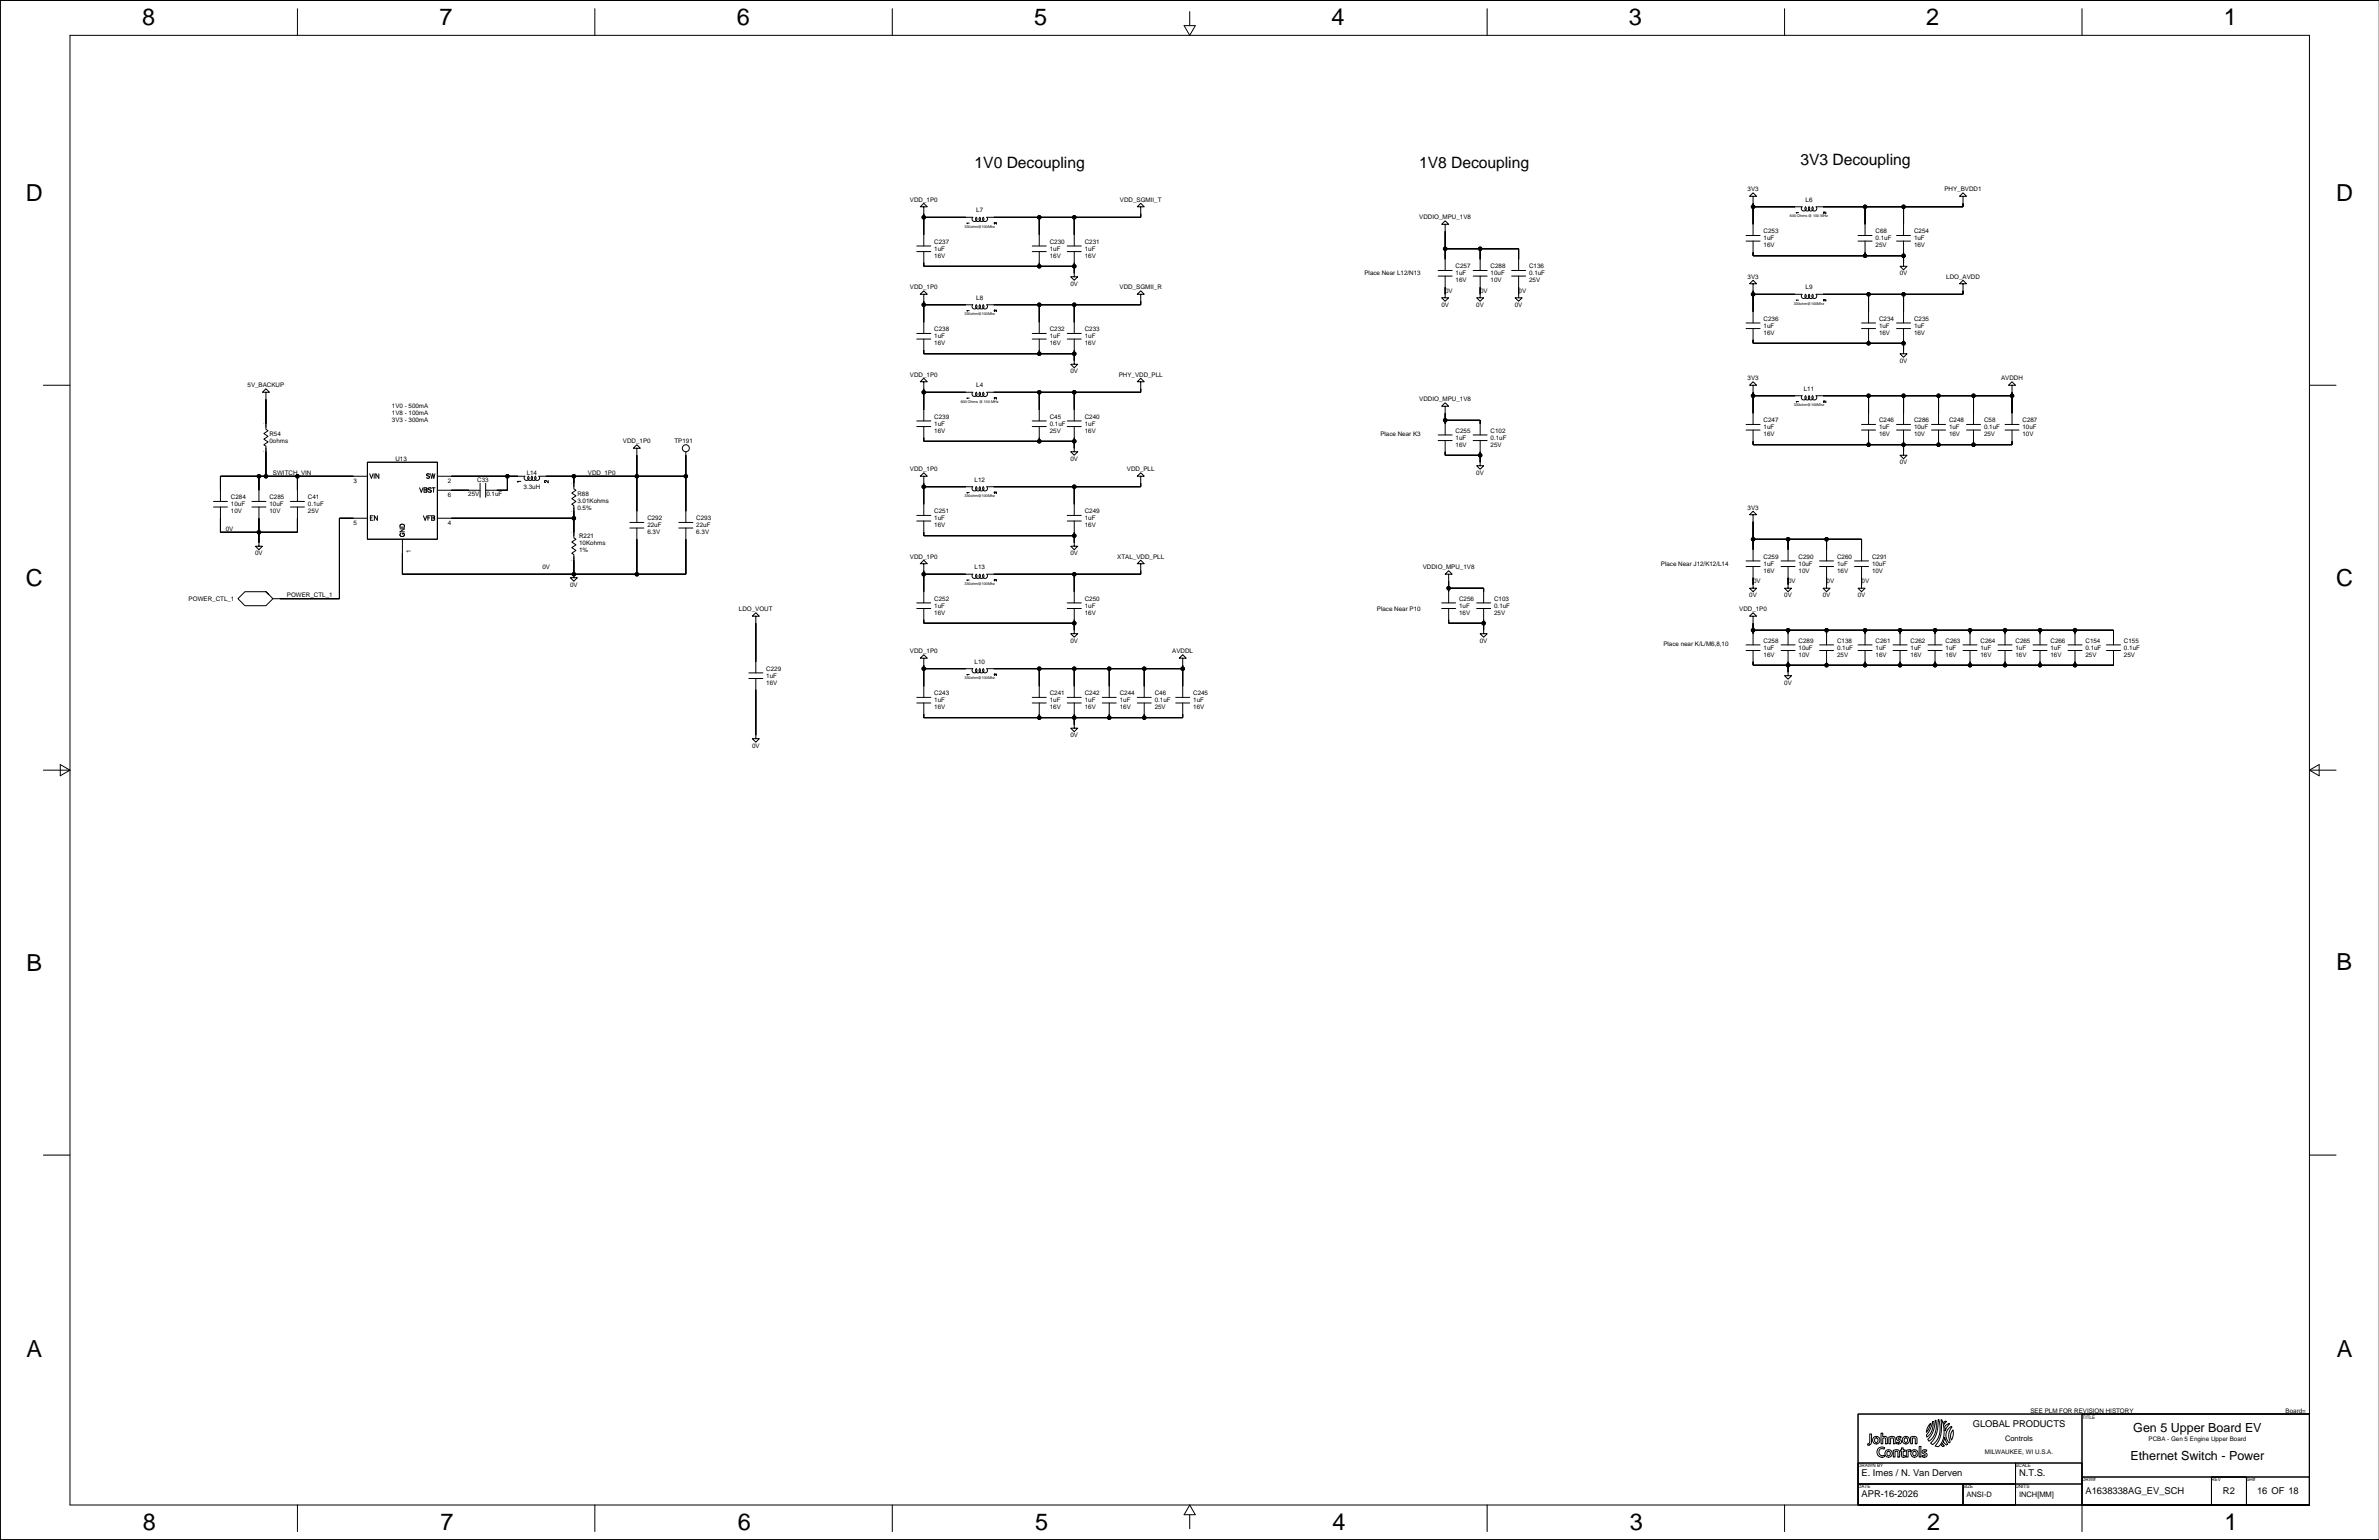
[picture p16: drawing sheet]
<svg xmlns="http://www.w3.org/2000/svg" width="863mm" height="559mm" viewBox="0 0 863 559" stroke-linecap="round" stroke-linejoin="round" font-family="sans-serif">
<defs><g id="words">
<g font-size="8.5">
<text x="51.5" y="9.1">8</text>
<text x="159.4" y="9.1">7</text>
<text x="267.3" y="9.1">6</text>
<text x="375.3" y="9.1">5</text>
<text x="483.2" y="9.1">4</text>
<text x="591.1" y="9.1">3</text>
<text x="699" y="9.1">2</text>
<text x="806.9" y="9.1">1</text>
<text x="9.4" y="73.1">D</text>
<text x="847.7" y="73">D</text>
<text x="9.4" y="212.7">C</text>
<text x="847.7" y="212.6">C</text>
<text x="9.7" y="352.2">B</text>
<text x="847.9" y="352.1">B</text>
<text x="9.7" y="492.3">A</text>
<text x="847.9" y="492.2">A</text>
<text x="51.9" y="555.3">8</text>
<text x="159.8" y="555.3">7</text>
<text x="267.7" y="555.3">6</text>
<text x="375.6" y="555.3">5</text>
<text x="483.5" y="555.3">4</text>
<text x="591.4" y="555.3">3</text>
<text x="699.3" y="555.3">2</text>
<text x="807.2" y="555.3">1</text>
</g>
<g font-size="5.7">
<text x="653.3" y="59.8">3V3 Decoupling</text>
<text x="353.6" y="61">1V0 Decoupling</text>
<text x="514.9" y="61">1V8 Decoupling</text>
</g>
<g font-size="4.5">
<text x="774.1" y="519.5">Gen 5 Upper Board EV</text>
<text x="773.1" y="529.7">Ethernet Switch - Power</text>
</g>
<g font-size="3.4">
<text x="715.8" y="517.9">GLOBAL PRODUCTS</text>
<text x="675.5" y="535.7">E. Imes / N. Van Derven</text>
<text x="732.6" y="535.7">N.T.S.</text>
<text x="675.5" y="543.3">APR-16-2026</text>
<text x="756.7" y="542">A1638338AG_EV_SCH</text>
<text x="806.6" y="542">R2</text>
<text x="819" y="542">16 OF 18</text>
</g>
<g font-size="2.7">
<text x="727.6" y="522.8">Controls</text>
<text x="713.6" y="543.1">ANSI-D</text>
<text x="732.6" y="543.1">INCH[MM]</text>
</g>
<g font-size="2.5">
<text x="134.1" y="173">VIN</text>
<text x="154.6" y="173">SW</text>
<text x="152.2" y="178.1">VBST</text>
<text x="134.1" y="188.2">EN</text>
<text x="153.6" y="188.2">VFB</text>
<text x="146.4" y="194.9" transform="rotate(-90 146.4 194.9)">GND</text>
</g>
<g font-size="2.3">
<text x="634.1" y="69.5">3V3</text>
<text x="705.6" y="69.5">PHY_BVDD1</text>
<text x="330.2" y="73.3">VDD_1P0</text>
<text x="354.3" y="77.1">L7</text>
<text x="406.4" y="73.3">VDD_SGMII_T</text>
<text x="655.2" y="73.3">L6</text>
<text x="515" y="79.6">VDDIO_MPU_1V8</text>
<text x="339" y="88.4">C237</text>
<text x="380.9" y="88.4">C230</text>
<text x="393.6" y="88.4">C231</text>
<text x="639.9" y="84.6">C253</text>
<text x="639.9" y="89.7">16V</text>
<text x="639.9" y="87.1">1uF</text>
<text x="680.6" y="84.6">C68</text>
<text x="680.6" y="89.7">25V</text>
<text x="680.6" y="87.1">0.1uF</text>
<text x="694.5" y="89.7">16V</text>
<text x="694.5" y="84.6">C254</text>
<text x="694.5" y="87.1">1uF</text>
<text x="339" y="93.5">16V</text>
<text x="339" y="91">1uF</text>
<text x="380.9" y="93.5">16V</text>
<text x="380.9" y="91">1uF</text>
<text x="393.6" y="93.5">16V</text>
<text x="393.6" y="91">1uF</text>
<text x="495.1" y="99.9">Place Near L12/N13</text>
<text x="528.2" y="99.8">1uF</text>
<text x="528.2" y="97.3">C257</text>
<text x="540.9" y="97.3">C288</text>
<text x="540.9" y="99.8">10uF</text>
<text x="554.9" y="97.3">C136</text>
<text x="554.9" y="99.8">0.1uF</text>
<text x="634.1" y="101.2">3V3</text>
<text x="689.3" y="99.9">0V</text>
<text x="706.2" y="101.2">LDO_AVDD</text>
<text x="330.2" y="105">VDD_1P0</text>
<text x="388.4" y="103.7">0V</text>
<text x="406.2" y="105">VDD_SGMII_R</text>
<text x="524.4" y="106.3">0V</text>
<text x="528.2" y="102.4">16V</text>
<text x="537.1" y="106.3">0V</text>
<text x="540.9" y="102.4">10V</text>
<text x="551.1" y="106.3">0V</text>
<text x="554.9" y="102.4">25V</text>
<text x="655.2" y="105">L9</text>
<text x="354.3" y="108.8">L8</text>
<text x="523" y="111.4">0V</text>
<text x="535.7" y="111.4">0V</text>
<text x="549.7" y="111.4">0V</text>
<text x="639.9" y="118.9">1uF</text>
<text x="639.9" y="116.3">C236</text>
<text x="681.8" y="116.3">C234</text>
<text x="681.8" y="118.9">1uF</text>
<text x="694.5" y="118.9">1uF</text>
<text x="694.5" y="116.3">C235</text>
<text x="339" y="122.7">1uF</text>
<text x="339" y="125.2">16V</text>
<text x="339" y="120.2">C238</text>
<text x="380.9" y="122.7">1uF</text>
<text x="380.9" y="125.2">16V</text>
<text x="380.9" y="120.2">C232</text>
<text x="393.6" y="120.2">C233</text>
<text x="393.6" y="125.2">16V</text>
<text x="393.6" y="122.7">1uF</text>
<text x="639.9" y="121.4">16V</text>
<text x="681.8" y="121.4">16V</text>
<text x="694.5" y="121.4">16V</text>
<text x="689.3" y="131.7">0V</text>
<text x="330.2" y="136.7">VDD_1P0</text>
<text x="388.4" y="135.5">0V</text>
<text x="405.9" y="136.7">PHY_VDD_PLL</text>
<text x="89.8" y="140.6">5V_BACKUP</text>
<text x="354.3" y="140.5">L4</text>
<text x="634.1" y="138">3V3</text>
<text x="654.6" y="141.8">L11</text>
<text x="726.1" y="138">AVDDH</text>
<text x="142.2" y="148.2">1V0 - 500mA</text>
<text x="515" y="145.6">VDDIO_MPU_1V8</text>
<text x="142.2" y="150.7">1V8 - 100mA</text>
<text x="142.2" y="153.2">3V3 - 300mA</text>
<text x="339" y="151.9">C239</text>
<text x="339" y="154.4">1uF</text>
<text x="380.9" y="154.4">0.1uF</text>
<text x="380.9" y="151.9">C45</text>
<text x="393.6" y="154.4">1uF</text>
<text x="393.6" y="151.9">C240</text>
<text x="639.9" y="153.2">C247</text>
<text x="639.9" y="155.7">1uF</text>
<text x="681.8" y="153.2">C246</text>
<text x="681.8" y="155.7">1uF</text>
<text x="694.5" y="153.2">C286</text>
<text x="694.5" y="155.7">10uF</text>
<text x="707.2" y="155.7">1uF</text>
<text x="707.2" y="153.2">C248</text>
<text x="719.9" y="153.2">C58</text>
<text x="719.9" y="155.7">0.1uF</text>
<text x="733.9" y="155.7">10uF</text>
<text x="733.9" y="153.2">C287</text>
<text x="97.8" y="158.2">R54</text>
<text x="97.8" y="160.8">0ohms</text>
<text x="226.1" y="160.9">VDD_1P0</text>
<text x="244.7" y="160.8">TP191</text>
<text x="339" y="157">16V</text>
<text x="380.9" y="157">25V</text>
<text x="393.6" y="157">16V</text>
<text x="500.9" y="158.3">Place Near K3</text>
<text x="528.2" y="159.5">1uF</text>
<text x="528.2" y="157">C255</text>
<text x="540.9" y="157">C102</text>
<text x="540.9" y="159.5">0.1uF</text>
<text x="639.9" y="158.2">16V</text>
<text x="681.8" y="158.2">16V</text>
<text x="694.5" y="158.2">10V</text>
<text x="707.2" y="158.2">16V</text>
<text x="719.9" y="158.2">25V</text>
<text x="733.9" y="158.2">10V</text>
<text x="143.5" y="167.2">U13</text>
<text x="388.4" y="167.2">0V</text>
<text x="528.2" y="162.1">16V</text>
<text x="540.9" y="162.1">25V</text>
<text x="99" y="172.3">SWITCH_VIN</text>
<text x="191.1" y="172.3">L14</text>
<text x="213.3" y="172.3">VDD_1P0</text>
<text x="330.2" y="171">VDD_1P0</text>
<text x="408.9" y="171">VDD_PLL</text>
<text x="535.7" y="172.3">0V</text>
<text x="689.3" y="168.5">0V</text>
<text x="128.2" y="175.3">3</text>
<text x="162.5" y="175.3">2</text>
<text x="169.9" y="179.8">25V</text>
<text x="173.1" y="174.8">C33</text>
<text x="176.5" y="179.8">0.1uF</text>
<text x="190" y="177.4">3.3uH</text>
<text x="209.5" y="179.8">R88</text>
<text x="353.6" y="174.8">L12</text>
<text x="83.8" y="183.6">10uF</text>
<text x="83.8" y="181.1">C284</text>
<text x="97.8" y="181.1">C285</text>
<text x="97.8" y="183.6">10uF</text>
<text x="111.7" y="181.1">C41</text>
<text x="111.7" y="183.6">0.1uF</text>
<text x="162.5" y="180.4">6</text>
<text x="209.5" y="184.9">0.5%</text>
<text x="209.5" y="182.4">3.01Kohms</text>
<text x="634.1" y="185">3V3</text>
<text x="83.8" y="186.2">10V</text>
<text x="97.8" y="186.2">10V</text>
<text x="111.7" y="186.2">25V</text>
<text x="128.2" y="190.6">5</text>
<text x="162.5" y="190.6">4</text>
<text x="234.9" y="191.3">22uF</text>
<text x="234.9" y="188.7">C292</text>
<text x="252.7" y="188.7">C293</text>
<text x="252.7" y="191.3">22uF</text>
<text x="339" y="191.3">16V</text>
<text x="339" y="186.2">C251</text>
<text x="339" y="188.7">1uF</text>
<text x="393.6" y="186.2">C249</text>
<text x="393.6" y="191.3">16V</text>
<text x="393.6" y="188.7">1uF</text>
<text x="81.9" y="192.6">0V</text>
<text x="210.1" y="195.1">R221</text>
<text x="210.1" y="197.6">10Kohms</text>
<text x="234.9" y="193.8">6.3V</text>
<text x="252.7" y="193.8">6.3V</text>
<text x="92.6" y="201.5">0V</text>
<text x="149.1" y="200.7" transform="rotate(-90 149.1 200.7)">1</text>
<text x="210.1" y="200.1">1%</text>
<text x="330.2" y="202.8">VDD_1P0</text>
<text x="388.4" y="201.5">0V</text>
<text x="405.4" y="202.8">XTAL_VDD_PLL</text>
<text x="639.9" y="202.7">C259</text>
<text x="652.6" y="202.7">C290</text>
<text x="666.6" y="202.7">C260</text>
<text x="679.3" y="202.7">C291</text>
<text x="196.8" y="206.6">0V</text>
<text x="353.6" y="206.6">L13</text>
<text x="516.3" y="206.6">VDDIO_MPU_1V8</text>
<text x="602.7" y="205.3">Place Near J12/K12/L14</text>
<text x="639.9" y="207.8">16V</text>
<text x="639.9" y="205.2">1uF</text>
<text x="652.6" y="207.8">10V</text>
<text x="652.6" y="205.2">10uF</text>
<text x="666.6" y="205.2">1uF</text>
<text x="666.6" y="207.8">16V</text>
<text x="679.3" y="205.2">10uF</text>
<text x="679.3" y="207.8">10V</text>
<text x="206.8" y="212.9">0V</text>
<text x="636.1" y="211.6">0V</text>
<text x="648.8" y="211.6">0V</text>
<text x="662.8" y="211.6">0V</text>
<text x="675.5" y="211.6">0V</text>
<text x="68.5" y="217.9">POWER_CTL_1</text>
<text x="104.1" y="216.7">POWER_CTL_1</text>
<text x="268.2" y="221.8">LDO_VOUT</text>
<text x="339" y="217.9">C252</text>
<text x="339" y="220.5">1uF</text>
<text x="393.6" y="220.5">1uF</text>
<text x="393.6" y="217.9">C250</text>
<text x="499.6" y="221.8">Place Near P10</text>
<text x="529.5" y="217.9">C256</text>
<text x="529.5" y="220.5">1uF</text>
<text x="542.2" y="220.5">0.1uF</text>
<text x="542.2" y="217.9">C103</text>
<text x="631.1" y="221.8">VDD_1P0</text>
<text x="634.7" y="216.7">0V</text>
<text x="647.4" y="216.7">0V</text>
<text x="661.4" y="216.7">0V</text>
<text x="674.1" y="216.7">0V</text>
<text x="339" y="223">16V</text>
<text x="393.6" y="223">16V</text>
<text x="529.5" y="223">16V</text>
<text x="542.2" y="223">25V</text>
<text x="388.4" y="233.2">0V</text>
<text x="537" y="233.2">0V</text>
<text x="639.9" y="233.2">C258</text>
<text x="652.6" y="233.2">C289</text>
<text x="666.6" y="233.2">C138</text>
<text x="680.6" y="233.2">C261</text>
<text x="693.3" y="233.2">C262</text>
<text x="706" y="233.2">C263</text>
<text x="718.7" y="233.2">C264</text>
<text x="731.4" y="233.2">C265</text>
<text x="744.1" y="233.2">C266</text>
<text x="756.7" y="233.2">C154</text>
<text x="770.7" y="233.2">C155</text>
<text x="330.2" y="237.1">VDD_1P0</text>
<text x="425.4" y="237.1">AVDDL</text>
<text x="603.6" y="234.5">Place near K/L/M6,8,10</text>
<text x="639.9" y="238.2">16V</text>
<text x="639.9" y="235.7">1uF</text>
<text x="652.6" y="235.7">10uF</text>
<text x="652.6" y="238.2">10V</text>
<text x="666.6" y="238.2">25V</text>
<text x="666.6" y="235.7">0.1uF</text>
<text x="680.6" y="235.7">1uF</text>
<text x="680.6" y="238.2">16V</text>
<text x="693.3" y="238.2">16V</text>
<text x="693.3" y="235.7">1uF</text>
<text x="706" y="238.2">16V</text>
<text x="706" y="235.7">1uF</text>
<text x="718.7" y="238.2">16V</text>
<text x="718.7" y="235.7">1uF</text>
<text x="731.4" y="235.7">1uF</text>
<text x="731.4" y="238.2">16V</text>
<text x="744.1" y="238.2">16V</text>
<text x="744.1" y="235.7">1uF</text>
<text x="756.7" y="238.2">25V</text>
<text x="756.7" y="235.7">0.1uF</text>
<text x="770.7" y="238.2">25V</text>
<text x="770.7" y="235.7">0.1uF</text>
<text x="278.1" y="245.9">1uF</text>
<text x="278.1" y="243.3">C229</text>
<text x="353.6" y="240.9">L10</text>
<text x="278.1" y="248.4">16V</text>
<text x="647.4" y="248.5">0V</text>
<text x="339" y="254.7">1uF</text>
<text x="339" y="252.2">C243</text>
<text x="339" y="257.3">16V</text>
<text x="380.9" y="252.2">C241</text>
<text x="380.9" y="257.3">16V</text>
<text x="380.9" y="254.7">1uF</text>
<text x="393.6" y="252.2">C242</text>
<text x="393.6" y="257.3">16V</text>
<text x="393.6" y="254.7">1uF</text>
<text x="406.3" y="252.2">C244</text>
<text x="406.3" y="257.3">16V</text>
<text x="406.3" y="254.7">1uF</text>
<text x="419" y="254.7">0.1uF</text>
<text x="419" y="252.2">C46</text>
<text x="419" y="257.3">25V</text>
<text x="433" y="254.7">1uF</text>
<text x="433" y="252.2">C245</text>
<text x="433" y="257.3">16V</text>
<text x="388.4" y="267.5">0V</text>
<text x="272.9" y="271.3">0V</text>
<text x="736.8" y="512.6">SEE PLM FOR REVISION HISTORY</text>
<text x="829.4" y="512.6">Board=</text>
<text x="720.2" y="527.7">MILWAUKEE, WI U.S.A.</text>
<text x="779.6" y="522.7">PCBA - Gen 5 Engine Upper Board</text>
</g>
<g font-size="1.8">
<text x="188.8" y="175.3" transform="rotate(-90 188.8 175.3)">1</text>
<text x="198.7" y="175.3" transform="rotate(-90 198.7 175.3)">2</text>
</g>
<g font-size="1.7">
<text x="755.7" y="514.9">TITLE</text>
<text x="674.2" y="532.4">DRAWN BY</text>
<text x="731.4" y="532.4">SCALE</text>
<text x="755.5" y="537.5">DRW#</text>
<text x="802.5" y="537.5">REV</text>
<text x="815.2" y="537.5">SH#</text>
<text x="674.2" y="540">DATE</text>
<text x="712.3" y="540">SIZE</text>
<text x="731.4" y="540">UNITS</text>
</g>
<g font-size="1.4">
<text x="350" y="82.6">330ohm@100Mhz</text>
<text x="649.5" y="78.8">600 Ohms @ 100 MHz</text>
<text x="650.9" y="110.5">330ohm@100Mhz</text>
<text x="350" y="114.4">330ohm@100Mhz</text>
<text x="348.6" y="146.1">600 Ohms @ 100 MHz</text>
<text x="650.9" y="147.4">330ohm@100Mhz</text>
<text x="350" y="180.4">330ohm@100Mhz</text>
<text x="350" y="212.1">330ohm@100Mhz</text>
<text x="350" y="246.4">330ohm@100Mhz</text>
</g>
<g font-size="1.1">
<text x="652.5" y="77.6" transform="rotate(-90 652.5 77.6)">1</text>
<text x="662.4" y="77.6" transform="rotate(-90 662.4 77.6)">2</text>
<text x="351.6" y="81.4" transform="rotate(-90 351.6 81.4)">1</text>
<text x="361.5" y="81.4" transform="rotate(-90 361.5 81.4)">2</text>
<text x="351.6" y="113.1" transform="rotate(-90 351.6 113.1)">1</text>
<text x="361.5" y="113.1" transform="rotate(-90 361.5 113.1)">2</text>
<text x="652.5" y="109.3" transform="rotate(-90 652.5 109.3)">1</text>
<text x="662.4" y="109.3" transform="rotate(-90 662.4 109.3)">2</text>
<text x="351.6" y="144.9" transform="rotate(-90 351.6 144.9)">1</text>
<text x="361.5" y="144.9" transform="rotate(-90 361.5 144.9)">2</text>
<text x="652.5" y="146.1" transform="rotate(-90 652.5 146.1)">1</text>
<text x="662.4" y="146.1" transform="rotate(-90 662.4 146.1)">2</text>
<text x="351.6" y="179.2" transform="rotate(-90 351.6 179.2)">1</text>
<text x="361.5" y="179.2" transform="rotate(-90 361.5 179.2)">2</text>
<text x="351.6" y="210.9" transform="rotate(-90 351.6 210.9)">1</text>
<text x="361.5" y="210.9" transform="rotate(-90 361.5 210.9)">2</text>
<text x="351.6" y="245.2" transform="rotate(-90 351.6 245.2)">1</text>
<text x="361.5" y="245.2" transform="rotate(-90 361.5 245.2)">2</text>
</g>
<g font-size=".6">
<text x="95.5" y="153.9">1</text>
<text x="95.5" y="164.1">2</text>
<text x="207.3" y="175.5">1</text>
<text x="207.3" y="185.7">2</text>
<text x="207.3" y="193.3">1</text>
<text x="207.3" y="203.5">2</text>
</g>
</g></defs>
<g fill="none" stroke="#000" stroke-width=".36">
<path d="M0 .1h863.3h-863.3v558.7zM25.4 12.8h812.6v533.3h-812.6zM107.9 3.2v9.6M215.9 3.2v9.6M323.8 3.2v9.6M429.7 9.3h4l-2 3.5zM431.7 4.2v5M539.6 3.2v9.6M647.6 3.2v9.6M755.5 3.2v9.6M335.2 77.6h.1M335.2 75h1.3l-1.3-1.2-1.3 1.2h1.3v14.3"/>
<path d="M377.1 78.8v10.5M389.8 78.8v10.5M413.9 77.6h.1M413.9 75h1.3l-1.3-1.2-1.2 1.2h1.2v3.8h-55.8a.9 .9 0 0 1 0 1.3 .9 .9 0 0 1-1.3 0 .9 .9 0 0 1 0-1.3 .9 .9 0 0 1 0 1.3 .9 .9 0 0 1-1.3 0 .9 .9 0 0 1 0-1.3 .9 .9 0 0 1 0 1.3 .9 .9 0 0 1-1.3 0 .9 .9 0 0 1 0-1.3 .9 .9 0 0 1 0 1.3 .9 .9 0 0 1-1.2 0 .9 .9 0 0 1 0-1.3h-17.8M636.1 73.8h.1M636.1 71.2h1.3l-1.3-1.2-1.2 1.2h1.2v14.3M676.8 75v10.5M690.7 75v10.5M712.3 73.8h.1M712.3 71.2h1.3l-1.3-1.2-1.3 1.2h1.3v3.8h-53.3a.9 .9 0 0 1 0 1.3 .9 .9 0 0 1-1.3 0 .9 .9 0 0 1 0-1.3 .9 .9 0 0 1 0 1.3 .9 .9 0 0 1-1.3 0 .9 .9 0 0 1 0-1.3 .9 .9 0 0 1 0 1.3 .9 .9 0 0 1-1.2 0 .9 .9 0 0 1 0-1.3 .9 .9 0 0 1 0 1.3 .9 .9 0 0 1-1.3 0 .9 .9 0 0 1 0-1.3h-17.8M332.7 89.3h5M332.7 91.3h5"/>
<path d="M335.2 91.3v5.3h54.6M374.6 89.3h5M374.6 91.3h5M377.1 91.3v5.3M387.3 89.3h5M387.3 91.3h5M389.8 99.2h.1M389.8 91.3v9.1h1.3l-1.3 1.3-1.3-1.3h1.3M521.9 98.1h5M524.4 83.9h.1M524.4 81.4h1.3l-1.3-1.3-1.3 1.3h1.3v16.7M524.4 90.3h26.7v7.8"/>
<path d="M534.5 98.1h5.1M537.1 90.3v7.8M548.5 98.1h5.1M633.6 85.5h5.1M633.6 87.5h5.1M636.1 87.5v5.3h54.6M674.2 85.5h5.1M674.2 87.5h5.1M676.8 87.5v5.3M688.2 85.5h5.1M688.2 87.5h5.1M690.7 95.4h.1"/>
<path d="M690.7 87.5v9.1h1.3l-1.3 1.3-1.2-1.3h1.2M335.2 109.3h.1M335.2 106.8h1.3l-1.3-1.3-1.3 1.3h1.3v14.2M377.1 110.6v10.4M389.8 110.6v10.4M413.9 109.3h.1M413.9 106.8h1.3l-1.3-1.3-1.2 1.3h1.2v3.8h-55.8a.9 .9 0 0 1 0 1.3 .9 .9 0 0 1-1.3 0 .9 .9 0 0 1 0-1.3 .9 .9 0 0 1 0 1.3 .9 .9 0 0 1-1.3 0 .9 .9 0 0 1 0-1.3 .9 .9 0 0 1 0 1.3 .9 .9 0 0 1-1.3 0 .9 .9 0 0 1 0-1.3 .9 .9 0 0 1 0 1.3 .9 .9 0 0 1-1.2 0 .9 .9 0 0 1 0-1.3h-17.8M521.9 100.2h5M524.4 106.8h.1M524.4 100.2v7.9h1.3l-1.3 1.2-1.3-1.2h1.3M534.5 100.2h5.1M537.1 106.8h.1"/>
<path d="M537.1 100.2v7.9h1.3l-1.3 1.2-1.3-1.2h1.3M548.5 100.2h5.1M551.1 106.8h.1M551.1 100.2v7.9h1.2l-1.2 1.2-1.3-1.2h1.3M633.6 117.2h5.1M633.6 119.2h5.1M636.1 105.5h.1M636.1 103h1.3l-1.3-1.3-1.2 1.3h1.2v14.2M636.1 119.2v5.4h54.6M675.5 117.2h5.1M675.5 119.2h5.1M678 106.8v10.4"/>
<path d="M678 119.2v5.4M688.2 117.2h5.1M688.2 119.2h5.1M690.7 119.2v9.2h1.3l-1.3 1.2-1.2-1.2h1.2M690.7 106.8v10.4M712.3 105.5h.1M712.3 103h1.3l-1.3-1.3-1.3 1.3h1.3v3.8h-53.3a.9 .9 0 0 1 0 1.3 .9 .9 0 0 1-1.3 0 .9 .9 0 0 1 0-1.3 .9 .9 0 0 1 0 1.3 .9 .9 0 0 1-1.3 0 .9 .9 0 0 1 0-1.3 .9 .9 0 0 1 0 1.3 .9 .9 0 0 1-1.2 0 .9 .9 0 0 1 0-1.3 .9 .9 0 0 1 0 1.3 .9 .9 0 0 1-1.3 0 .9 .9 0 0 1 0-1.3h-17.8M15.7 139.8h9.7M332.7 121h5M332.7 123h5M335.2 138.5h1.3l-1.3-1.2-1.3 1.2h1.3v14.2M335.2 123v5.4h54.6"/>
<path d="M374.6 121h5M374.6 123h5M377.1 123v5.4M387.3 121h5M387.3 123h5M389.8 130.9h.1M389.8 123v9.2h1.3l-1.3 1.2-1.3-1.2h1.3M413.9 138.5h1.3l-1.3-1.2-1.2 1.2h1.2v3.8h-55.8a.9 .9 0 0 1 0 1.3 .9 .9 0 0 1-1.3 0 .9 .9 0 0 1 0-1.3 .9 .9 0 0 1 0 1.3 .9 .9 0 0 1-1.3 0 .9 .9 0 0 1 0-1.3 .9 .9 0 0 1 0 1.3 .9 .9 0 0 1-1.3 0 .9 .9 0 0 1 0-1.3 .9 .9 0 0 1 0 1.3 .9 .9 0 0 1-1.2 0 .9 .9 0 0 1 0-1.3h-17.8M636.1 139.8h1.3l-1.3-1.3-1.2 1.3h1.2v14.2M690.7 127.1h.1M730.1 139.8h1.3l-1.3-1.3-1.3 1.3h1.3v14.2M838 139.8h9.7"/>
<path d="M96.5 144.9h.1M96.5 153.8v2l.8 .5-1.6 1 1.6 1-1.6 1 1.6 1.1-1.6 1 .8 .5v2M96.5 142.3h1.3l-1.3-1.2-1.3 1.2h1.3v12.7M332.7 152.7h5M332.7 154.8h5M335.2 141.1h.1M335.2 154.8v5.3h54.6M374.6 152.7h5M374.6 154.8h5M377.1 142.3v10.4M377.1 154.8v5.3M387.3 152.7h5"/>
<path d="M387.3 154.8h5M389.8 154.8v9.1h1.3l-1.3 1.3-1.3-1.3h1.3M389.8 142.3v10.4M413.9 141.1h.1M521.9 157.8h5M521.9 159.9h5M524.4 150h.1M524.4 147.4h1.3l-1.3-1.3-1.3 1.3h1.3v10.4M524.4 159.9v5.3h12.7M524.4 152.5h12.7v5.3M534.5 157.8h5.1M534.5 159.9h5.1"/>
<path d="M537.1 159.9v9.1h1.3l-1.3 1.3-1.3-1.3h1.3M633.6 154h5.1M633.6 156h5.1M636.1 142.3h.1M636.1 143.6h17.8a.9 .9 0 0 0 0 1.3 .9 .9 0 0 0 1.3 0 .9 .9 0 0 0 0-1.3 .9 .9 0 0 0 0 1.3 .9 .9 0 0 0 1.2 0 .9 .9 0 0 0 0-1.3 .9 .9 0 0 0 0 1.3 .9 .9 0 0 0 1.3 0 .9 .9 0 0 0 0-1.3 .9 .9 0 0 0 0 1.3 .9 .9 0 0 0 1.3 0 .9 .9 0 0 0 0-1.3h71.1M636.1 156v5.4h94v-5.4M675.5 154h5.1M675.5 156h5.1M678 143.6v10.4M678 156v5.4M688.2 154h5.1M688.2 156h5.1"/>
<path d="M690.7 156v9.2h1.3l-1.3 1.3-1.2-1.3h1.2M690.7 143.6v10.4M700.9 154h5.1M700.9 156h5.1M703.4 143.6v10.4M703.4 156v5.4M713.6 154h5.1M713.6 156h5.1M716.1 143.6v10.4M716.1 156v5.4M727.5 154h5.1M727.5 156h5.1"/>
<path d="M730.1 142.3h.1M94 172.8v9.1M96.5 162.7v10.1M107.9 172.8v9.1M133.3 167.7h25.4v28h-25.4zM133.3 172.8h-53.3v9.1M158.7 172.8h31.8a.9 .9 0 0 0 0 1.3 .9 .9 0 0 0 1.2 0 .9 .9 0 0 0 0-1.3 .9 .9 0 0 0 0 1.3 .9 .9 0 0 0 1.3 0 .9 .9 0 0 0 0-1.3 .9 .9 0 0 0 0 1.3 .9 .9 0 0 0 1.3 0 .9 .9 0 0 0 0-1.3 .9 .9 0 0 0 0 1.3 .9 .9 0 0 0 1.2 0 .9 .9 0 0 0 0-1.3h53.4M158.7 177.9h15.5M174.2 175.3v5.1M176.2 175.3v5.1M184.1 172.8v5.1h-7.9M208.2 175.3v2.1l.8 .5-1.5 1 1.5 1-1.5 1 1.5 1-1.5 1.1 .7 .5v2"/>
<path d="M208.2 172.8v3.8M231.1 165.2h.1M231.1 162.7h1.3l-1.3-1.3-1.3 1.3h1.3v26.9M248.9 163.9v25.7M335.2 175.3h.1M335.2 172.8h1.3l-1.3-1.3-1.3 1.3h1.3v14.2M389.8 162.7h.1M389.8 176.6v10.4M413.9 175.3h.1M413.9 172.8h1.3l-1.3-1.3-1.2 1.3h1.2v3.8h-55.8a.9 .9 0 0 1 0 1.3 .9 .9 0 0 1-1.3 0 .9 .9 0 0 1 0-1.3 .9 .9 0 0 1 0 1.3 .9 .9 0 0 1-1.3 0 .9 .9 0 0 1 0-1.3 .9 .9 0 0 1 0 1.3 .9 .9 0 0 1-1.3 0 .9 .9 0 0 1 0-1.3 .9 .9 0 0 1 0 1.3 .9 .9 0 0 1-1.2 0 .9 .9 0 0 1 0-1.3h-17.8M537.1 167.7h.1M690.7 163.9h.1"/>
<path d="M77.5 181.9h5M77.5 184h5M80 184v9.1h27.9v-9.1M91.4 181.9h5.1M91.4 184h5.1M94 196.9h.1M94 184v14.2h1.2l-1.2 1.3-1.3-1.3h1.3M105.4 181.9h5.1M105.4 184h5.1M133.3 188h-10.1v29.2h-24.2M158.7 188h49.5M208.2 193.1v2.1l.8 .5-1.5 1 1.5 1-1.5 1 1.5 1-1.5 1 .7 .5v2.1"/>
<path d="M208.2 184.2v10.2M228.5 189.6h5.1M228.5 191.6h5.1M231.1 191.6v16.8M246.3 189.6h5.1M246.3 191.6h5.1M248.9 191.6v16.8h-102.9v-12.7M332.7 187h5M332.7 189.1h5M335.2 189.1v5.3h54.6M387.3 187h5M387.3 189.1h5"/>
<path d="M389.8 196.9h.1M389.8 189.1v9.1h1.3l-1.3 1.3-1.3-1.3h1.3M636.1 189.3h.1M636.1 186.8h1.3l-1.3-1.3-1.2 1.3h1.2v16.7M636.1 195.7h39.4v7.8M648.8 195.7v7.8M662.8 195.7v7.8M96.5 214.7l1 1-1-1h-7.6l-2.6 2.5 2.6 2.6h7.6l2.5-2.6-1.5-1.5M101.6 217.2h.1M208.2 208.4h.1M208.2 202v7.6h1.3l-1.3 1.3-1.2-1.3h1.2M332.7 218.8h5"/>
<path d="M335.2 207.1h.1M335.2 204.6h1.3l-1.3-1.3-1.3 1.3h1.3v14.2M387.3 218.8h5M389.8 208.4v10.4M413.9 207.1h.1M413.9 204.6h1.3l-1.3-1.3-1.2 1.3h1.2v3.8h-55.8a.9 .9 0 0 1 0 1.2 .9 .9 0 0 1-1.3 0 .9 .9 0 0 1 0-1.2 .9 .9 0 0 1 0 1.2 .9 .9 0 0 1-1.3 0 .9 .9 0 0 1 0-1.2 .9 .9 0 0 1 0 1.2 .9 .9 0 0 1-1.3 0 .9 .9 0 0 1 0-1.2 .9 .9 0 0 1 0 1.2 .9 .9 0 0 1-1.2 0 .9 .9 0 0 1 0-1.2h-17.8M523.1 218.8h5.1M525.7 210.9h.1M525.7 208.4h1.2l-1.2-1.3-1.3 1.3h1.3v10.4M525.7 213.4h12.7v5.4M535.8 218.8h5.1M633.6 203.5h5.1"/>
<path d="M633.6 205.6h5.1M636.1 212.2h.1M636.1 205.6v7.8h1.3l-1.3 1.3-1.2-1.3h1.2M646.3 203.5h5.1M646.3 205.6h5.1M648.8 212.2h.1M648.8 205.6v7.8h1.3l-1.3 1.3-1.2-1.3h1.2M660.2 203.5h5.1M660.2 205.6h5.1M662.8 212.2h.1M662.8 205.6v7.8h1.3l-1.3 1.3-1.3-1.3h1.3M672.9 203.5h5.1"/>
<path d="M672.9 205.6h5.1M675.5 212.2h.1M675.5 205.6v7.8h1.3l-1.3 1.3-1.3-1.3h1.3M274.3 226.1h.1M274.3 223.6h1.2l-1.2-1.3-1.3 1.3h1.3v20.6M332.7 220.8h5M335.2 238.8h1.3l-1.3-1.2-1.3 1.2h1.3v14.3M335.2 220.8v5.3h54.6M387.3 220.8h5M389.8 228.7h.1M389.8 220.8v9.1h1.3l-1.3 1.3-1.3-1.3h1.3M429.2 238.8h1.2l-1.2-1.2-1.3 1.2h1.3v14.3"/>
<path d="M523.1 220.8h5.1M525.7 220.8v5.3h12.7M535.8 220.8h5.1M538.4 228.7h.1M538.4 220.8v9.1h1.2l-1.2 1.3-1.3-1.3h1.3M633.6 234h5.1M633.6 236h5.1M636.1 226.1h.1M636.1 223.6h1.3l-1.3-1.3-1.2 1.3h1.2v10.4M636.1 236v5.4h130.8v-5.4M636.1 228.7h130.8v5.3M646.3 234h5.1"/>
<path d="M646.3 236h5.1M648.8 236v9.2h1.3l-1.3 1.3-1.2-1.3h1.2M648.8 228.7v5.3M660.2 234h5.1M660.2 236h5.1M662.8 228.7v5.3M662.8 236v5.4M674.2 234h5.1M674.2 236h5.1M676.8 228.7v5.3M676.8 236v5.4M686.9 234h5.1"/>
<path d="M686.9 236h5.1M689.5 228.7v5.3M689.5 236v5.4M699.6 234h5.1M699.6 236h5.1M702.1 228.7v5.3M702.1 236v5.4M712.3 234h5.1M712.3 236h5.1M714.8 228.7v5.3M714.8 236v5.4M725 234h5.1"/>
<path d="M725 236h5.1M727.5 228.7v5.3M727.5 236v5.4M737.7 234h5.1M737.7 236h5.1M740.2 228.7v5.3M740.2 236v5.4M750.4 234h5.1M750.4 236h5.1M752.9 228.7v5.3M752.9 236v5.4M764.4 234h5"/>
<path d="M764.4 236h5M271.7 244.2h5.1M271.7 246.2h5.1M274.3 246.2v21.8h1.2l-1.2 1.3-1.3-1.3h1.3M332.7 253.1h5M332.7 255.1h5M335.2 241.4h.1M335.2 242.6h17.8a.9 .9 0 0 0 0 1.3 .9 .9 0 0 0 1.2 0 .9 .9 0 0 0 0-1.3 .9 .9 0 0 0 0 1.3 .9 .9 0 0 0 1.3 0 .9 .9 0 0 0 0-1.3 .9 .9 0 0 0 0 1.3 .9 .9 0 0 0 1.3 0 .9 .9 0 0 0 0-1.3 .9 .9 0 0 0 0 1.3 .9 .9 0 0 0 1.3 0 .9 .9 0 0 0 0-1.3h71.1M335.2 255.1v5.3h94v-5.3M374.6 253.1h5M374.6 255.1h5M377.1 242.6v10.5"/>
<path d="M377.1 255.1v5.3M387.3 253.1h5M387.3 255.1h5M389.8 255.1v9.1h1.3l-1.3 1.3-1.3-1.3h1.3M389.8 242.6v10.5M400 253.1h5M400 255.1h5M402.5 242.6v10.5M402.5 255.1v5.3M412.7 253.1h5M412.7 255.1h5M415.2 242.6v10.5"/>
<path d="M415.2 255.1v5.3M426.6 253.1h5.1M426.6 255.1h5.1M429.2 241.4h.1M648.8 243.9h.1M15.7 279.5h9.7M21.9 277.4l3.5 2.1-3.5 2zM274.3 266.8h.1M389.8 263h.1M838 279.5h9.7M838 279.5l3.5-2.1v4.1zM15.7 419.1h9.7"/>
<path d="M838 419.1h9.7M674.2 513.1h163.8v33h-163.8zM700.3 516.7l.2-.2-.5 1.8-1 1.4 .5-1.7zM701.2 515.9l.2-.1a6.1 6.1 0 0 1-2.2 5.7l-.2-.8a9.6 9.6 0 0 0 2.2-4.8zM702.2 515.4h.2a7.2 7.2 0 0 1-2.5 7.6l-.4-.7a9.5 9.5 0 0 0 2.7-6.9zM703.2 515.2h.3a7.8 7.8 0 0 1-2.3 9l-.7-.6a10.6 10.6 0 0 0 2.7-8.4zM704.3 515.2h.3a9.4 9.4 0 0 1-1.1 9.6l-1.3-.1a11.1 11.1 0 0 0 2.1-9.5zM705.3 516l.7-.3 .3 .1-.8 .9zM705.7 517.5l1.5-1 .3 .2-1 1.1-.6 1.4zM707.3 518.1l.8-.6 .1 .3a4.9 4.9 0 0 0-.5 5.4l-.4 .3a3.6 3.6 0 0 1 0-5.4zM708.6 519l.1-.1a4.9 4.9 0 0 1-.6 3.6 3.1 3.1 0 0 1 .5-3.5zM755.5 513.1h82.5v33h-82.5z"/>
<path d="M674.2 538.5h38.1v7.6h-38.1zM674.2 530.9h57.2v7.6h-57.2zM678.5 520.3h.6v2.6a1.38 1.38 0 0 1-1.3 1.6l-.1-.6 .6-.2 .1-.4zM680.4 521.9a.71 .71 0 0 1 1 .7 .71 .71 0 0 1-1.1 .5zM681.6 525.6a1.98 1.98 0 0 1 2.3-.3l-.2 .5a1.26 1.26 0 0 0-1.9 1.2 1.26 1.26 0 0 0 1.9 1l.2 .5a1.89 1.89 0 0 1-2.5-.4 1.89 1.89 0 0 1 .2-2.5zM682.6 520h.6v1.4a1.06 1.06 0 0 1 1.7 .7v1.8h-.7v-1.7a.6 .6 0 0 0-.4-.5 .6 .6 0 0 0-.6 .2v2h-.6zM684.9 526.7a.71 .71 0 0 1 1 .7 .71 .71 0 0 1-1.1 .6zM685.4 521.5a1.51 1.51 0 0 1 2.3 .6v1.8h-.6v-1.7l-.5-.4-.6 .1v2h-.6zM687 526.3a1.51 1.51 0 0 1 2.3 .7v1.7h-.6v-1.7l-.5-.4-.6 .1v2h-.6zM688.2 521.6l.8-.4 .9 .2-.2 .4h-.9a.59 .59 0 0 0 .8 .7 .9 .9 0 0 1 .2 1.2 .9 .9 0 0 1-1.3 .2l-.4-.1 .1-.5h1a.6 .6 0 0 0-.7-.7l-.3-.4zM690 525.4h.6v.7h.7v.5h-.7v1.5h.7l.2 .6-.9 .1-.6-.4v-1.8h-.3zM691.2 521.9a.71 .71 0 0 1 1 .7 .71 .71 0 0 1-1.1 .5z"/>
<path d="M691.7 526.3l1.7-.2-.2 .5h-.8v2.1h-.6zM693.3 521.5a1.51 1.51 0 0 1 2.3 .6v1.8h-.6v-1.7l-.5-.4-.6 .1v2h-.6zM694.3 526.7a.71 .71 0 0 1 1 .7 .71 .71 0 0 1-1.1 .6zM696.4 524.9h.6v3.8h-.6zM697.5 526.4l.8-.4 .9 .2-.2 .5h-.9a.59 .59 0 0 0 .8 .6 .9 .9 0 0 1 .2 1.3 .9 .9 0 0 1-1.3 .1l-.4-.1 .2-.5h1a.6 .6 0 0 0-.8-.7l-.3-.3zM704.8 523.8l.7 .9-.6 .2-.5-.5zM705.7 521.6l1.1 2.4-.5 .3-1.1-1.1zM712.3 538.5h19.1v7.6h-19.1zM731.4 530.9h24.1v7.6h-24.1zM755.5 535.9h82.5v10.2h-82.5zM802.5 535.9h12.7v10.2h-12.7zM0 558.8h863.3"/>
<path d="M107.9 546.1v9.7M215.9 546.1v9.7M323.8 546.1v9.7M431.7 546.1l2 3.5h-4zM431.7 549.7v5M539.6 546.1v9.7M647.6 546.1v9.7M755.5 546.1v9.7"/>
<circle cx="335.2" cy="78.8" r=".63"/>
<circle cx="377.1" cy="78.8" r=".63"/>
<circle cx="389.8" cy="78.8" r=".63"/>
<circle cx="636.1" cy="75" r=".63"/>
<circle cx="676.8" cy="75" r=".63"/>
<circle cx="690.7" cy="75" r=".63"/>
<circle cx="377.1" cy="96.6" r=".63"/>
<circle cx="389.8" cy="96.6" r=".63"/>
<circle cx="524.4" cy="90.3" r=".63"/>
<circle cx="537.1" cy="90.3" r=".63"/>
<circle cx="676.8" cy="92.8" r=".63"/>
<circle cx="690.7" cy="92.8" r=".63"/>
<circle cx="335.2" cy="110.6" r=".63"/>
<circle cx="377.1" cy="110.6" r=".63"/>
<circle cx="389.8" cy="110.6" r=".63"/>
<circle cx="636.1" cy="106.8" r=".63"/>
<circle cx="678" cy="106.8" r=".63"/>
<circle cx="690.7" cy="106.8" r=".64"/>
<circle cx="377.1" cy="128.4" r=".63"/>
<circle cx="389.8" cy="128.4" r=".63"/>
<circle cx="678" cy="124.6" r=".63"/>
<circle cx="690.7" cy="124.6" r=".63"/>
<circle cx="335.2" cy="142.3" r=".63"/>
<circle cx="377.1" cy="142.3" r=".63"/>
<circle cx="389.8" cy="142.3" r=".63"/>
<circle cx="524.4" cy="152.5" r=".63"/>
<circle cx="636.1" cy="143.6" r=".63"/>
<circle cx="678" cy="143.6" r=".63"/>
<circle cx="690.7" cy="143.6" r=".64"/>
<circle cx="703.4" cy="143.6" r=".63"/>
<circle cx="716.1" cy="143.6" r=".63"/>
<circle cx="730.1" cy="143.6" r=".63"/>
<circle cx="94" cy="172.8" r=".63"/>
<circle cx="96.5" cy="172.8" r=".63"/>
<circle cx="107.9" cy="172.8" r=".63"/>
<circle cx="184.1" cy="172.8" r=".63"/>
<circle cx="208.2" cy="172.8" r=".63"/>
<circle cx="231.1" cy="172.8" r=".63"/>
<circle cx="248.9" cy="162.7" r="1.27"/>
<circle cx="248.9" cy="172.8" r=".63"/>
<circle cx="335.2" cy="176.6" r=".63"/>
<circle cx="377.1" cy="160.1" r=".63"/>
<circle cx="389.8" cy="176.6" r=".63"/>
<circle cx="389.8" cy="160.1" r=".63"/>
<circle cx="537.1" cy="165.2" r=".63"/>
<circle cx="678" cy="161.4" r=".63"/>
<circle cx="690.7" cy="161.4" r=".63"/>
<circle cx="703.4" cy="161.4" r=".63"/>
<circle cx="716.1" cy="161.4" r=".63"/>
<circle cx="94" cy="193.1" r=".63"/>
<circle cx="208.2" cy="188" r=".63"/>
<circle cx="389.8" cy="194.4" r=".63"/>
<circle cx="636.1" cy="195.7" r=".63"/>
<circle cx="648.8" cy="195.7" r=".63"/>
<circle cx="662.8" cy="195.7" r=".63"/>
<circle cx="208.2" cy="208.4" r=".63"/>
<circle cx="231.1" cy="208.4" r=".63"/>
<circle cx="335.2" cy="208.4" r=".63"/>
<circle cx="389.8" cy="208.4" r=".63"/>
<circle cx="525.7" cy="213.4" r=".63"/>
<circle cx="389.8" cy="226.1" r=".63"/>
<circle cx="538.4" cy="226.1" r=".63"/>
<circle cx="636.1" cy="228.7" r=".63"/>
<circle cx="648.8" cy="228.7" r=".63"/>
<circle cx="662.8" cy="228.7" r=".63"/>
<circle cx="676.8" cy="228.7" r=".63"/>
<circle cx="689.5" cy="228.7" r=".63"/>
<circle cx="702.2" cy="228.7" r=".63"/>
<circle cx="714.8" cy="228.7" r=".63"/>
<circle cx="727.5" cy="228.7" r=".63"/>
<circle cx="740.2" cy="228.7" r=".63"/>
<circle cx="752.9" cy="228.7" r=".63"/>
<circle cx="335.2" cy="242.6" r=".63"/>
<circle cx="377.1" cy="242.6" r=".63"/>
<circle cx="389.8" cy="242.6" r=".63"/>
<circle cx="402.5" cy="242.6" r=".63"/>
<circle cx="415.2" cy="242.6" r=".63"/>
<circle cx="429.2" cy="242.6" r=".63"/>
<circle cx="648.8" cy="241.4" r=".63"/>
<circle cx="662.8" cy="241.4" r=".63"/>
<circle cx="676.8" cy="241.4" r=".63"/>
<circle cx="689.5" cy="241.4" r=".63"/>
<circle cx="702.2" cy="241.4" r=".63"/>
<circle cx="714.8" cy="241.4" r=".63"/>
<circle cx="727.5" cy="241.4" r=".63"/>
<circle cx="740.2" cy="241.4" r=".63"/>
<circle cx="752.9" cy="241.4" r=".63"/>
<circle cx="377.1" cy="260.4" r=".63"/>
<circle cx="389.8" cy="260.4" r=".63"/>
<circle cx="402.5" cy="260.4" r=".63"/>
<circle cx="415.2" cy="260.4" r=".63"/>
<circle cx="680.8" cy="522.6" r="1.35"/>
<circle cx="685.3" cy="527.4" r="1.35"/>
<circle cx="691.6" cy="522.6" r="1.35"/>
<circle cx="694.7" cy="527.4" r="1.35"/>
</g>
<g fill="#000" stroke="#000" stroke-width=".36">
<path d="M335.2 77.6v1.2z" fill-rule="evenodd"/>
<path d="M335.2 78.8v6.4z" fill-rule="evenodd"/>
<path d="M335.2 78.8h15.2z" fill-rule="evenodd"/>
<path d="M377.1 78.8v6.4z" fill-rule="evenodd"/>
<path d="M360.6 78.8h16.5z" fill-rule="evenodd"/>
<path d="M389.8 78.8v6.4z" fill-rule="evenodd"/>
<path d="M377.1 78.8h12.7z" fill-rule="evenodd"/>
<path d="M389.8 78.8h24.1z" fill-rule="evenodd"/>
<path d="M413.9 77.6v1.2z" fill-rule="evenodd"/>
<path d="M636.1 73.8v1.2z" fill-rule="evenodd"/>
<path d="M636.1 75v6.4z" fill-rule="evenodd"/>
<path d="M636.1 75h15.3z" fill-rule="evenodd"/>
<path d="M676.8 75v6.4z" fill-rule="evenodd"/>
<path d="M661.5 75h15.3z" fill-rule="evenodd"/>
<path d="M690.7 75v6.4z" fill-rule="evenodd"/>
<path d="M676.8 75h13.9z" fill-rule="evenodd"/>
<path d="M712.3 73.8v1.2z" fill-rule="evenodd"/>
<path d="M690.7 75h21.6z" fill-rule="evenodd"/>
<path d="M335.2 95.4v1.2z" fill-rule="evenodd"/>
<path d="M377.1 95.4v1.2z" fill-rule="evenodd"/>
<path d="M335.2 96.6h41.9z" fill-rule="evenodd"/>
<path d="M389.8 96.6v2.6z" fill-rule="evenodd"/>
<path d="M377.1 96.6h12.7z" fill-rule="evenodd"/>
<path d="M389.8 95.4v1.2z" fill-rule="evenodd"/>
<path d="M524.4 90.3v3.8z" fill-rule="evenodd"/>
<path d="M524.4 83.9v6.4z" fill-rule="evenodd"/>
<path d="M537.1 90.3v3.8z" fill-rule="evenodd"/>
<path d="M524.4 90.3h12.7z" fill-rule="evenodd"/>
<path d="M551.1 90.3v3.8z" fill-rule="evenodd"/>
<path d="M537.1 90.3h14z" fill-rule="evenodd"/>
<path d="M636.1 91.5v1.3z" fill-rule="evenodd"/>
<path d="M676.8 91.5v1.3z" fill-rule="evenodd"/>
<path d="M636.1 92.8h40.7z" fill-rule="evenodd"/>
<path d="M690.7 91.5v1.3z" fill-rule="evenodd"/>
<path d="M676.8 92.8h13.9z" fill-rule="evenodd"/>
<path d="M690.7 92.8v2.6z" fill-rule="evenodd"/>
<path d="M335.2 110.6v6.3z" fill-rule="evenodd"/>
<path d="M335.2 109.3v1.3z" fill-rule="evenodd"/>
<path d="M335.2 110.6h15.2z" fill-rule="evenodd"/>
<path d="M377.1 110.6v6.3z" fill-rule="evenodd"/>
<path d="M360.6 110.6h16.5z" fill-rule="evenodd"/>
<path d="M377.1 110.6h12.7z" fill-rule="evenodd"/>
<path d="M389.8 110.6v6.3z" fill-rule="evenodd"/>
<path d="M389.8 110.6h24.1z" fill-rule="evenodd"/>
<path d="M413.9 109.3v1.3z" fill-rule="evenodd"/>
<path d="M524.4 104.2v2.6z" fill-rule="evenodd"/>
<path d="M537.1 104.2v2.6z" fill-rule="evenodd"/>
<path d="M551.1 104.2v2.6z" fill-rule="evenodd"/>
<path d="M636.1 105.5v1.3z" fill-rule="evenodd"/>
<path d="M636.1 106.8v6.3z" fill-rule="evenodd"/>
<path d="M636.1 106.8h15.3z" fill-rule="evenodd"/>
<path d="M678 106.8v6.3z" fill-rule="evenodd"/>
<path d="M661.5 106.8h16.5z" fill-rule="evenodd"/>
<path d="M678 106.8h12.7z" fill-rule="evenodd"/>
<path d="M690.7 106.8v6.3z" fill-rule="evenodd"/>
<path d="M690.7 106.8h21.6z" fill-rule="evenodd"/>
<path d="M712.3 105.5v1.3z" fill-rule="evenodd"/>
<path d="M335.2 127.1v1.3z" fill-rule="evenodd"/>
<path d="M377.1 127.1v1.3z" fill-rule="evenodd"/>
<path d="M335.2 128.4h41.9z" fill-rule="evenodd"/>
<path d="M389.8 128.4v2.5z" fill-rule="evenodd"/>
<path d="M377.1 128.4h12.7z" fill-rule="evenodd"/>
<path d="M389.8 127.1v1.3z" fill-rule="evenodd"/>
<path d="M636.1 123.3v1.3z" fill-rule="evenodd"/>
<path d="M678 123.3v1.3z" fill-rule="evenodd"/>
<path d="M636.1 124.6h41.9z" fill-rule="evenodd"/>
<path d="M690.7 124.6v2.5z" fill-rule="evenodd"/>
<path d="M678 124.6h12.7z" fill-rule="evenodd"/>
<path d="M690.7 123.3v1.3z" fill-rule="evenodd"/>
<path d="M96.5 144.9v8.9z" fill-rule="evenodd"/>
<path d="M335.2 158.8v1.3z" fill-rule="evenodd"/>
<path d="M335.2 141.1v1.2z" fill-rule="evenodd"/>
<path d="M335.2 142.3v6.4z" fill-rule="evenodd"/>
<path d="M335.2 142.3h15.2z" fill-rule="evenodd"/>
<path d="M360.6 142.3h16.5z" fill-rule="evenodd"/>
<path d="M377.1 142.3v6.4z" fill-rule="evenodd"/>
<path d="M377.1 158.8v1.3z" fill-rule="evenodd"/>
<path d="M389.8 142.3v6.4z" fill-rule="evenodd"/>
<path d="M377.1 142.3h12.7z" fill-rule="evenodd"/>
<path d="M389.8 158.8v1.3z" fill-rule="evenodd"/>
<path d="M413.9 141.1v1.2z" fill-rule="evenodd"/>
<path d="M389.8 142.3h24.1z" fill-rule="evenodd"/>
<path d="M524.4 150v2.5z" fill-rule="evenodd"/>
<path d="M524.4 152.5v1.3z" fill-rule="evenodd"/>
<path d="M537.1 152.5v1.3z" fill-rule="evenodd"/>
<path d="M524.4 152.5h12.7z" fill-rule="evenodd"/>
<path d="M636.1 143.6v6.4z" fill-rule="evenodd"/>
<path d="M636.1 142.3v1.3z" fill-rule="evenodd"/>
<path d="M636.1 143.6h15.3z" fill-rule="evenodd"/>
<path d="M661.5 143.6h16.5z" fill-rule="evenodd"/>
<path d="M678 143.6v6.4z" fill-rule="evenodd"/>
<path d="M690.7 143.6v6.4z" fill-rule="evenodd"/>
<path d="M678 143.6h12.7z" fill-rule="evenodd"/>
<path d="M703.4 143.6v6.4z" fill-rule="evenodd"/>
<path d="M690.7 143.6h12.7z" fill-rule="evenodd"/>
<path d="M703.4 143.6h12.7z" fill-rule="evenodd"/>
<path d="M716.1 143.6v6.4z" fill-rule="evenodd"/>
<path d="M730.1 142.3v1.3z" fill-rule="evenodd"/>
<path d="M730.1 143.6v6.4z" fill-rule="evenodd"/>
<path d="M716.1 143.6h14z" fill-rule="evenodd"/>
<path d="M80 172.8v5.1z" fill-rule="evenodd"/>
<path d="M94 172.8v5.1z" fill-rule="evenodd"/>
<path d="M80 172.8h14z" fill-rule="evenodd"/>
<path d="M96.5 163.9v8.9z" fill-rule="evenodd"/>
<path d="M94 172.8h2.5z" fill-rule="evenodd"/>
<path d="M107.9 172.8v5.1z" fill-rule="evenodd"/>
<path d="M96.5 172.8h11.4z" fill-rule="evenodd"/>
<path d="M107.9 172.8h20.3z" fill-rule="evenodd"/>
<path d="M163.8 177.9h6.3z" fill-rule="evenodd"/>
<path d="M180.3 177.9h3.8z" fill-rule="evenodd"/>
<path d="M184.1 172.8v5.1z" fill-rule="evenodd"/>
<path d="M163.8 172.8h20.3z" fill-rule="evenodd"/>
<path d="M184.1 172.8h3.8z" fill-rule="evenodd"/>
<path d="M208.2 172.8v2.5z" fill-rule="evenodd"/>
<path d="M198.1 172.8h10.1z" fill-rule="evenodd"/>
<path d="M231.1 172.8v12.7z" fill-rule="evenodd"/>
<path d="M231.1 165.2v7.6z" fill-rule="evenodd"/>
<path d="M208.2 172.8h22.9z" fill-rule="evenodd"/>
<path d="M248.9 165.2v7.6z" fill-rule="evenodd"/>
<path d="M231.1 172.8h17.8z" fill-rule="evenodd"/>
<path d="M248.9 172.8v12.7z" fill-rule="evenodd"/>
<path d="M335.2 176.6v6.4z" fill-rule="evenodd"/>
<path d="M335.2 175.3v1.3z" fill-rule="evenodd"/>
<path d="M335.2 176.6h15.2z" fill-rule="evenodd"/>
<path d="M335.2 160.1h41.9z" fill-rule="evenodd"/>
<path d="M377.1 160.1h12.7z" fill-rule="evenodd"/>
<path d="M389.8 160.1v2.6z" fill-rule="evenodd"/>
<path d="M389.8 176.6v6.4z" fill-rule="evenodd"/>
<path d="M360.6 176.6h29.2z" fill-rule="evenodd"/>
<path d="M389.8 176.6h24.1z" fill-rule="evenodd"/>
<path d="M413.9 175.3v1.3z" fill-rule="evenodd"/>
<path d="M524.4 163.9v1.3z" fill-rule="evenodd"/>
<path d="M537.1 163.9v1.3z" fill-rule="evenodd"/>
<path d="M537.1 165.2v2.5z" fill-rule="evenodd"/>
<path d="M524.4 165.2h12.7z" fill-rule="evenodd"/>
<path d="M636.1 160.1v1.3z" fill-rule="evenodd"/>
<path d="M678 160.1v1.3z" fill-rule="evenodd"/>
<path d="M636.1 161.4h41.9z" fill-rule="evenodd"/>
<path d="M690.7 160.1v1.3z" fill-rule="evenodd"/>
<path d="M690.7 161.4v2.5z" fill-rule="evenodd"/>
<path d="M678 161.4h12.7z" fill-rule="evenodd"/>
<path d="M703.4 160.1v1.3z" fill-rule="evenodd"/>
<path d="M690.7 161.4h12.7z" fill-rule="evenodd"/>
<path d="M703.4 161.4h12.7z" fill-rule="evenodd"/>
<path d="M716.1 160.1v1.3z" fill-rule="evenodd"/>
<path d="M730.1 160.1v1.3z" fill-rule="evenodd"/>
<path d="M716.1 161.4h14z" fill-rule="evenodd"/>
<path d="M80 188v5.1z" fill-rule="evenodd"/>
<path d="M94 193.1v3.8z" fill-rule="evenodd"/>
<path d="M94 188v5.1z" fill-rule="evenodd"/>
<path d="M80 193.1h14z" fill-rule="evenodd"/>
<path d="M107.9 188v5.1z" fill-rule="evenodd"/>
<path d="M94 193.1h13.9z" fill-rule="evenodd"/>
<path d="M123.2 188v29.2z" fill-rule="evenodd"/>
<path d="M123.2 188h5z" fill-rule="evenodd"/>
<path d="M163.8 188h44.4z" fill-rule="evenodd"/>
<path d="M208.2 188v5.1z" fill-rule="evenodd"/>
<path d="M208.2 185.5v2.5z" fill-rule="evenodd"/>
<path d="M231.1 195.7v12.7z" fill-rule="evenodd"/>
<path d="M248.9 195.7v12.7z" fill-rule="evenodd"/>
<path d="M335.2 193.1v1.3z" fill-rule="evenodd"/>
<path d="M389.8 193.1v1.3z" fill-rule="evenodd"/>
<path d="M389.8 194.4v2.5z" fill-rule="evenodd"/>
<path d="M335.2 194.4h54.6z" fill-rule="evenodd"/>
<path d="M636.1 195.7v3.8z" fill-rule="evenodd"/>
<path d="M636.1 189.3v6.4z" fill-rule="evenodd"/>
<path d="M648.8 195.7v3.8z" fill-rule="evenodd"/>
<path d="M636.1 195.7h12.7z" fill-rule="evenodd"/>
<path d="M662.8 195.7v3.8z" fill-rule="evenodd"/>
<path d="M648.8 195.7h14z" fill-rule="evenodd"/>
<path d="M662.8 195.7h12.7z" fill-rule="evenodd"/>
<path d="M675.5 195.7v3.8z" fill-rule="evenodd"/>
<path d="M101.6 217.2h21.6z" fill-rule="evenodd"/>
<path d="M146 200.7v7.7z" fill-rule="evenodd"/>
<path d="M208.2 203.3v5.1z" fill-rule="evenodd"/>
<path d="M146 208.4h62.2z" fill-rule="evenodd"/>
<path d="M208.2 208.4h22.9z" fill-rule="evenodd"/>
<path d="M231.1 208.4h17.8z" fill-rule="evenodd"/>
<path d="M335.2 208.4v6.3z" fill-rule="evenodd"/>
<path d="M335.2 207.1v1.3z" fill-rule="evenodd"/>
<path d="M335.2 208.4h15.2z" fill-rule="evenodd"/>
<path d="M389.8 208.4v6.3z" fill-rule="evenodd"/>
<path d="M360.6 208.4h29.2z" fill-rule="evenodd"/>
<path d="M413.9 207.1v1.3z" fill-rule="evenodd"/>
<path d="M389.8 208.4h24.1z" fill-rule="evenodd"/>
<path d="M525.7 210.9v2.5z" fill-rule="evenodd"/>
<path d="M525.7 213.4v1.3z" fill-rule="evenodd"/>
<path d="M525.7 213.4h12.7z" fill-rule="evenodd"/>
<path d="M538.4 213.4v1.3z" fill-rule="evenodd"/>
<path d="M636.1 209.6v2.6z" fill-rule="evenodd"/>
<path d="M648.8 209.6v2.6z" fill-rule="evenodd"/>
<path d="M662.8 209.6v2.6z" fill-rule="evenodd"/>
<path d="M675.5 209.6v2.6z" fill-rule="evenodd"/>
<path d="M274.3 226.1v14z" fill-rule="evenodd"/>
<path d="M335.2 224.9v1.2z" fill-rule="evenodd"/>
<path d="M389.8 224.9v1.2z" fill-rule="evenodd"/>
<path d="M389.8 226.1v2.6z" fill-rule="evenodd"/>
<path d="M335.2 226.1h54.6z" fill-rule="evenodd"/>
<path d="M525.7 224.9v1.2z" fill-rule="evenodd"/>
<path d="M538.4 224.9v1.2z" fill-rule="evenodd"/>
<path d="M538.4 226.1v2.6z" fill-rule="evenodd"/>
<path d="M525.7 226.1h12.7z" fill-rule="evenodd"/>
<path d="M636.1 228.7v1.2z" fill-rule="evenodd"/>
<path d="M636.1 226.1v2.6z" fill-rule="evenodd"/>
<path d="M648.8 228.7v1.2z" fill-rule="evenodd"/>
<path d="M636.1 228.7h12.7z" fill-rule="evenodd"/>
<path d="M662.8 228.7v1.2z" fill-rule="evenodd"/>
<path d="M648.8 228.7h14z" fill-rule="evenodd"/>
<path d="M676.8 228.7v1.2z" fill-rule="evenodd"/>
<path d="M662.8 228.7h14z" fill-rule="evenodd"/>
<path d="M689.5 228.7v1.2z" fill-rule="evenodd"/>
<path d="M676.8 228.7h12.7z" fill-rule="evenodd"/>
<path d="M702.1 228.7v1.2z" fill-rule="evenodd"/>
<path d="M689.5 228.7h12.6z" fill-rule="evenodd"/>
<path d="M714.8 228.7v1.2z" fill-rule="evenodd"/>
<path d="M702.1 228.7h12.7z" fill-rule="evenodd"/>
<path d="M727.5 228.7v1.2z" fill-rule="evenodd"/>
<path d="M714.8 228.7h12.7z" fill-rule="evenodd"/>
<path d="M740.2 228.7v1.2z" fill-rule="evenodd"/>
<path d="M727.5 228.7h12.7z" fill-rule="evenodd"/>
<path d="M740.2 228.7h12.7z" fill-rule="evenodd"/>
<path d="M752.9 228.7v1.2z" fill-rule="evenodd"/>
<path d="M766.9 228.7v1.2z" fill-rule="evenodd"/>
<path d="M752.9 228.7h14z" fill-rule="evenodd"/>
<path d="M274.3 250.3v16.5z" fill-rule="evenodd"/>
<path d="M335.2 259.1v1.3z" fill-rule="evenodd"/>
<path d="M335.2 241.4v1.2z" fill-rule="evenodd"/>
<path d="M335.2 242.6v6.4z" fill-rule="evenodd"/>
<path d="M335.2 242.6h15.2z" fill-rule="evenodd"/>
<path d="M377.1 259.1v1.3z" fill-rule="evenodd"/>
<path d="M377.1 242.6v6.4z" fill-rule="evenodd"/>
<path d="M360.6 242.6h16.5z" fill-rule="evenodd"/>
<path d="M389.8 259.1v1.3z" fill-rule="evenodd"/>
<path d="M389.8 242.6v6.4z" fill-rule="evenodd"/>
<path d="M377.1 242.6h12.7z" fill-rule="evenodd"/>
<path d="M402.5 259.1v1.3z" fill-rule="evenodd"/>
<path d="M402.5 242.6v6.4z" fill-rule="evenodd"/>
<path d="M389.8 242.6h12.7z" fill-rule="evenodd"/>
<path d="M415.2 259.1v1.3z" fill-rule="evenodd"/>
<path d="M415.2 242.6v6.4z" fill-rule="evenodd"/>
<path d="M402.5 242.6h12.7z" fill-rule="evenodd"/>
<path d="M429.2 259.1v1.3z" fill-rule="evenodd"/>
<path d="M429.2 241.4v1.2z" fill-rule="evenodd"/>
<path d="M429.2 242.6v6.4z" fill-rule="evenodd"/>
<path d="M415.2 242.6h14z" fill-rule="evenodd"/>
<path d="M636.1 240.1v1.3z" fill-rule="evenodd"/>
<path d="M648.8 241.4v2.5z" fill-rule="evenodd"/>
<path d="M648.8 240.1v1.3z" fill-rule="evenodd"/>
<path d="M636.1 241.4h12.7z" fill-rule="evenodd"/>
<path d="M662.8 240.1v1.3z" fill-rule="evenodd"/>
<path d="M648.8 241.4h14z" fill-rule="evenodd"/>
<path d="M676.8 240.1v1.3z" fill-rule="evenodd"/>
<path d="M662.8 241.4h14z" fill-rule="evenodd"/>
<path d="M689.5 240.1v1.3z" fill-rule="evenodd"/>
<path d="M676.8 241.4h12.7z" fill-rule="evenodd"/>
<path d="M689.5 241.4h12.6z" fill-rule="evenodd"/>
<path d="M702.1 240.1v1.3z" fill-rule="evenodd"/>
<path d="M714.8 240.1v1.3z" fill-rule="evenodd"/>
<path d="M702.1 241.4h12.7z" fill-rule="evenodd"/>
<path d="M727.5 240.1v1.3z" fill-rule="evenodd"/>
<path d="M714.8 241.4h12.7z" fill-rule="evenodd"/>
<path d="M740.2 240.1v1.3z" fill-rule="evenodd"/>
<path d="M727.5 241.4h12.7z" fill-rule="evenodd"/>
<path d="M752.9 240.1v1.3z" fill-rule="evenodd"/>
<path d="M740.2 241.4h12.7z" fill-rule="evenodd"/>
<path d="M766.9 240.1v1.3z" fill-rule="evenodd"/>
<path d="M752.9 241.4h14z" fill-rule="evenodd"/>
<path d="M335.2 260.4h41.9z" fill-rule="evenodd"/>
<path d="M389.8 260.4v2.6z" fill-rule="evenodd"/>
<path d="M377.1 260.4h12.7z" fill-rule="evenodd"/>
<path d="M389.8 260.4h12.7z" fill-rule="evenodd"/>
<path d="M402.5 260.4h12.7z" fill-rule="evenodd"/>
<path d="M415.2 260.4h14z" fill-rule="evenodd"/>
<circle cx="335.2" cy="78.8" r=".63"/>
<circle cx="377.1" cy="78.8" r=".63"/>
<circle cx="389.8" cy="78.8" r=".63"/>
<circle cx="636.1" cy="75" r=".63"/>
<circle cx="676.8" cy="75" r=".63"/>
<circle cx="690.7" cy="75" r=".63"/>
<circle cx="377.1" cy="96.6" r=".63"/>
<circle cx="389.8" cy="96.6" r=".63"/>
<circle cx="524.4" cy="90.3" r=".63"/>
<circle cx="537.1" cy="90.3" r=".63"/>
<circle cx="676.8" cy="92.8" r=".63"/>
<circle cx="690.7" cy="92.8" r=".63"/>
<circle cx="335.2" cy="110.6" r=".63"/>
<circle cx="377.1" cy="110.6" r=".63"/>
<circle cx="389.8" cy="110.6" r=".63"/>
<circle cx="636.1" cy="106.8" r=".63"/>
<circle cx="678" cy="106.8" r=".63"/>
<circle cx="690.7" cy="106.8" r=".64"/>
<circle cx="377.1" cy="128.4" r=".63"/>
<circle cx="389.8" cy="128.4" r=".63"/>
<circle cx="678" cy="124.6" r=".63"/>
<circle cx="690.7" cy="124.6" r=".63"/>
<circle cx="335.2" cy="142.3" r=".63"/>
<circle cx="377.1" cy="142.3" r=".63"/>
<circle cx="389.8" cy="142.3" r=".63"/>
<circle cx="524.4" cy="152.5" r=".63"/>
<circle cx="636.1" cy="143.6" r=".63"/>
<circle cx="678" cy="143.6" r=".63"/>
<circle cx="690.7" cy="143.6" r=".64"/>
<circle cx="703.4" cy="143.6" r=".63"/>
<circle cx="716.1" cy="143.6" r=".63"/>
<circle cx="730.1" cy="143.6" r=".63"/>
<circle cx="94" cy="172.8" r=".63"/>
<circle cx="96.5" cy="172.8" r=".63"/>
<circle cx="107.9" cy="172.8" r=".63"/>
<circle cx="184.1" cy="172.8" r=".63"/>
<circle cx="208.2" cy="172.8" r=".63"/>
<circle cx="231.1" cy="172.8" r=".63"/>
<circle cx="248.9" cy="172.8" r=".63"/>
<circle cx="335.2" cy="176.6" r=".63"/>
<circle cx="377.1" cy="160.1" r=".63"/>
<circle cx="389.8" cy="176.6" r=".63"/>
<circle cx="389.8" cy="160.1" r=".63"/>
<circle cx="537.1" cy="165.2" r=".63"/>
<circle cx="678" cy="161.4" r=".63"/>
<circle cx="690.7" cy="161.4" r=".63"/>
<circle cx="703.4" cy="161.4" r=".63"/>
<circle cx="716.1" cy="161.4" r=".63"/>
<circle cx="94" cy="193.1" r=".63"/>
<circle cx="208.2" cy="188" r=".63"/>
<circle cx="389.8" cy="194.4" r=".63"/>
<circle cx="636.1" cy="195.7" r=".63"/>
<circle cx="648.8" cy="195.7" r=".63"/>
<circle cx="662.8" cy="195.7" r=".63"/>
<circle cx="208.2" cy="208.4" r=".63"/>
<circle cx="231.1" cy="208.4" r=".63"/>
<circle cx="335.2" cy="208.4" r=".63"/>
<circle cx="389.8" cy="208.4" r=".63"/>
<circle cx="525.7" cy="213.4" r=".63"/>
<circle cx="389.8" cy="226.1" r=".63"/>
<circle cx="538.4" cy="226.1" r=".63"/>
<circle cx="636.1" cy="228.7" r=".63"/>
<circle cx="648.8" cy="228.7" r=".63"/>
<circle cx="662.8" cy="228.7" r=".63"/>
<circle cx="676.8" cy="228.7" r=".63"/>
<circle cx="689.5" cy="228.7" r=".63"/>
<circle cx="702.2" cy="228.7" r=".63"/>
<circle cx="714.8" cy="228.7" r=".63"/>
<circle cx="727.5" cy="228.7" r=".63"/>
<circle cx="740.2" cy="228.7" r=".63"/>
<circle cx="752.9" cy="228.7" r=".63"/>
<circle cx="335.2" cy="242.6" r=".63"/>
<circle cx="377.1" cy="242.6" r=".63"/>
<circle cx="389.8" cy="242.6" r=".63"/>
<circle cx="402.5" cy="242.6" r=".63"/>
<circle cx="415.2" cy="242.6" r=".63"/>
<circle cx="429.2" cy="242.6" r=".63"/>
<circle cx="648.8" cy="241.4" r=".63"/>
<circle cx="662.8" cy="241.4" r=".63"/>
<circle cx="676.8" cy="241.4" r=".63"/>
<circle cx="689.5" cy="241.4" r=".63"/>
<circle cx="702.2" cy="241.4" r=".63"/>
<circle cx="714.8" cy="241.4" r=".63"/>
<circle cx="727.5" cy="241.4" r=".63"/>
<circle cx="740.2" cy="241.4" r=".63"/>
<circle cx="752.9" cy="241.4" r=".63"/>
<circle cx="377.1" cy="260.4" r=".63"/>
<circle cx="389.8" cy="260.4" r=".63"/>
<circle cx="402.5" cy="260.4" r=".63"/>
<circle cx="415.2" cy="260.4" r=".63"/>
</g>
<use href="#words"/>
</svg>
